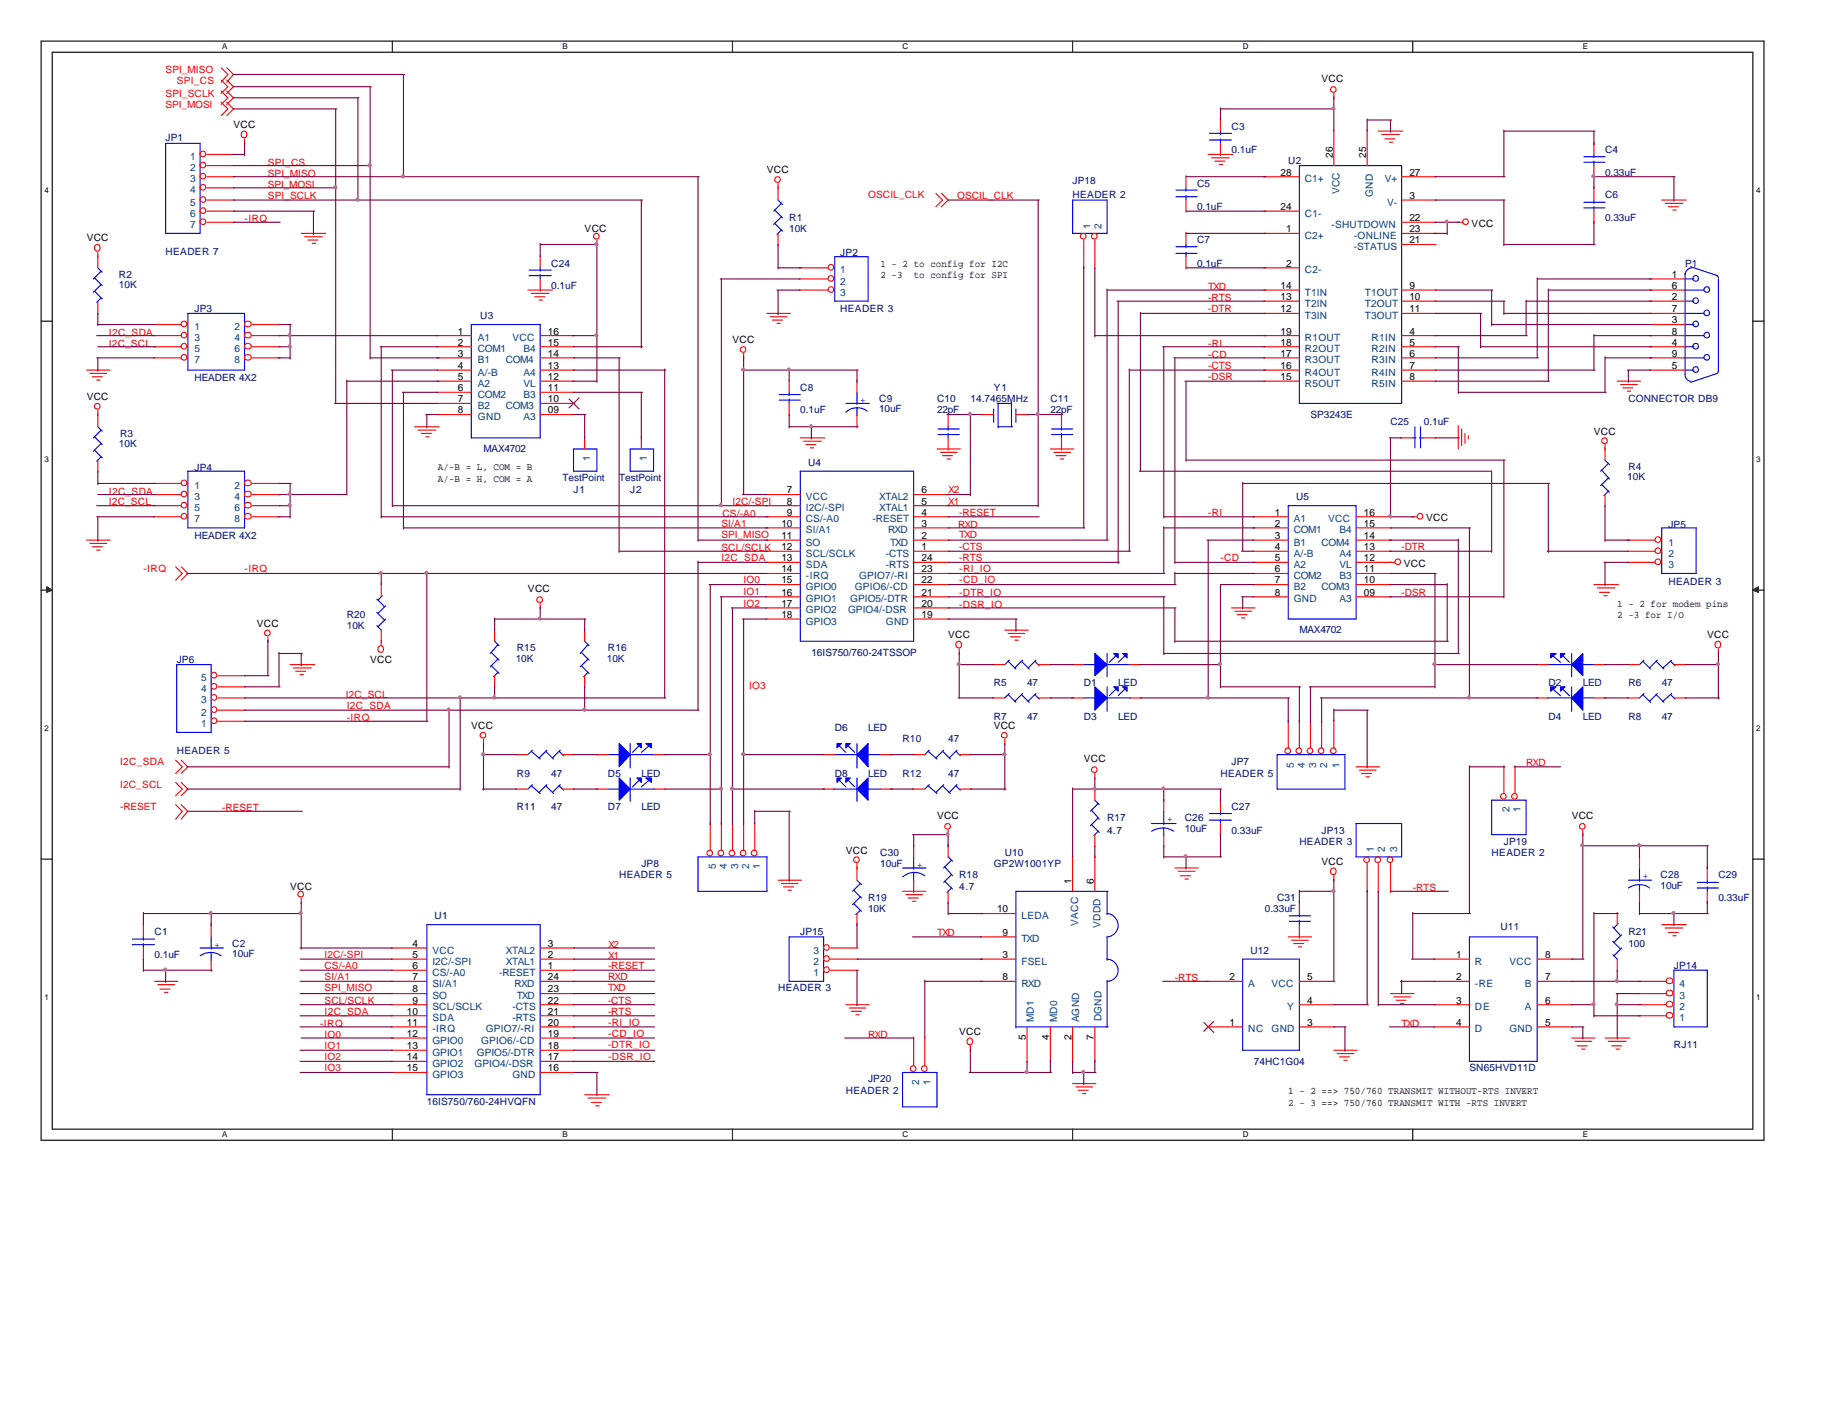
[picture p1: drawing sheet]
<svg xmlns="http://www.w3.org/2000/svg" width="279mm" height="216mm" viewBox="0 0 279 216" stroke-linecap="round" stroke-linejoin="round" font-family="sans-serif">
<defs><g id="words">
<g font-size="1.5" fill="#f00">
<text x="25.2" y="11.2">SPI_MISO</text>
<text x="25.2" y="16.4">SPI_MOSI</text>
<text x="25.2" y="14.7">SPI_SCLK</text>
<text x="26.9" y="12.9">SPI_CS</text>
<text x="40.8" y="26.9">SPI_MISO</text>
<text x="40.8" y="25.2">SPI_CS</text>
<text x="40.8" y="28.6">SPI_MOSI</text>
<text x="37.3" y="33.9">-IRQ</text>
<text x="40.8" y="30.3">SPI_SCLK</text>
<text x="132.2" y="30.1">OSCIL_CLK</text>
<text x="145.8" y="30.3">OSCIL_CLK</text>
<text x="184.1" y="44.2">TXD</text>
<text x="184.1" y="45.9">-RTS</text>
<text x="184.1" y="47.6">-DTR</text>
<text x="16.6" y="52.8">I2C_SCL</text>
<text x="16.6" y="51.1">I2C_SDA</text>
<text x="184.1" y="52.8">-RI</text>
<text x="184.1" y="56.2">-CTS</text>
<text x="184.1" y="54.5">-CD</text>
<text x="184.1" y="57.9">-DSR</text>
<text x="16.6" y="75.4">I2C_SDA</text>
<text x="16.6" y="76.9">I2C_SCL</text>
<text x="111.6" y="76.9">I2C/-SPI</text>
<text x="144.4" y="76.9">X1</text>
<text x="144.4" y="75.2">X2</text>
<text x="109.9" y="84">SCL/SCLK</text>
<text x="109.9" y="82">SPI_MISO</text>
<text x="109.9" y="80.3">SI/A1</text>
<text x="110.1" y="78.7">CS/-A0</text>
<text x="146" y="80.4">RXD</text>
<text x="146.1" y="82">TXD</text>
<text x="146.1" y="78.6">-RESET</text>
<text x="146.1" y="83.8">-CTS</text>
<text x="184.1" y="78.6">-RI</text>
<text x="213.5" y="83.8">-DTR</text>
<text x="21.8" y="87.2">-IRQ</text>
<text x="37.3" y="87.2">-IRQ</text>
<text x="109.9" y="85.5">I2C_SDA</text>
<text x="113.3" y="88.9">IO0</text>
<text x="146.1" y="85.5">-RTS</text>
<text x="146.1" y="88.9">-CD_IO</text>
<text x="146.1" y="87.2">-RI_IO</text>
<text x="185.9" y="85.5">-CD</text>
<text x="113.3" y="90.6">IO1</text>
<text x="113.3" y="92.5">IO2</text>
<text x="146.1" y="92.6">-DSR_IO</text>
<text x="146.1" y="90.8">-DTR_IO</text>
<text x="213.5" y="90.8">-DSR</text>
<text x="52.7" y="106.3">I2C_SCL</text>
<text x="114.1" y="105">IO3</text>
<text x="52.8" y="109.9">-IRQ</text>
<text x="52.8" y="108">I2C_SDA</text>
<text x="18.3" y="116.5">I2C_SDA</text>
<text x="232.5" y="116.7">RXD</text>
<text x="18.3" y="120.1">I2C_SCL</text>
<text x="18.3" y="123.4">-RESET</text>
<text x="33.9" y="123.6">-RESET</text>
<text x="215.2" y="135.8">-RTS</text>
<text x="142.7" y="142.6">TXD</text>
<text x="49.4" y="147.7">CS/-A0</text>
<text x="49.4" y="146">I2C/-SPI</text>
<text x="49.4" y="149.4">SI/A1</text>
<text x="92.6" y="147.7">-RESET</text>
<text x="92.6" y="149.4">RXD</text>
<text x="92.6" y="146.1">X1</text>
<text x="92.6" y="144.4">X2</text>
<text x="179" y="149.5">-RTS</text>
<text x="49.4" y="151">SPI_MISO</text>
<text x="49.4" y="152.9">SCL/SCLK</text>
<text x="49.4" y="154.6">I2C_SDA</text>
<text x="92.6" y="152.9">-CTS</text>
<text x="92.6" y="154.6">-RTS</text>
<text x="92.6" y="151">TXD</text>
<text x="48.8" y="156.5">-IRQ</text>
<text x="49.4" y="159.9">IO1</text>
<text x="49.4" y="161.5">IO2</text>
<text x="49.4" y="158.2">IO0</text>
<text x="92.6" y="158">-CD_IO</text>
<text x="92.6" y="159.7">-DTR_IO</text>
<text x="92.6" y="156.3">-RI_IO</text>
<text x="92.6" y="161.5">-DSR_IO</text>
<text x="132.3" y="158.2">RXD</text>
<text x="213.5" y="156.5">TXD</text>
<text x="49.4" y="163.2">IO3</text>
</g>
<g font-size="1.5">
<text x="201.3" y="12.5">VCC</text>
<text x="35.6" y="19.5">VCC</text>
<text x="116.8" y="26.4">VCC</text>
<text x="195.1" y="26.8">28</text>
<text x="203" y="24" transform="rotate(-90 203 24)">26</text>
<text x="208.1" y="24" transform="rotate(-90 208.1 24)">25</text>
<text x="214.7" y="26.8">27</text>
<text x="89.1" y="35.4">VCC</text>
<text x="195.1" y="32">24</text>
<text x="195.9" y="35.4">1</text>
<text x="214.7" y="30.3">3</text>
<text x="214.7" y="35.4">23</text>
<text x="214.7" y="33.7">22</text>
<text x="224.2" y="34.5">VCC</text>
<text x="13.2" y="36.7">VCC</text>
<text x="134.1" y="40.6">1 - 2 to config for I2C</text>
<text x="195.9" y="40.6">2</text>
<text x="214.7" y="37.1">21</text>
<text x="134.1" y="42.3">2 -3</text>
<text x="139.2" y="42.3">to config for SPI</text>
<text x="195.1" y="44">14</text>
<text x="195.1" y="45.7">13</text>
<text x="195.1" y="47.6">12</text>
<text x="214.7" y="44">9</text>
<text x="214.7" y="45.7">10</text>
<text x="214.7" y="47.6">11</text>
<text x="254.7" y="47.6">7</text>
<text x="254.7" y="45.7">2</text>
<text x="254.7" y="44">6</text>
<text x="254.7" y="42.3">1</text>
<text x="69.8" y="51">1</text>
<text x="69.8" y="52.7">2</text>
<text x="83.5" y="52.7">15</text>
<text x="83.5" y="51">16</text>
<text x="111.6" y="52.3">VCC</text>
<text x="195.1" y="51">19</text>
<text x="195.1" y="52.7">18</text>
<text x="214.7" y="51">4</text>
<text x="214.7" y="52.7">5</text>
<text x="254.7" y="52.7">4</text>
<text x="254.7" y="51">8</text>
<text x="254.7" y="49.3">3</text>
<text x="69.8" y="54.4">3</text>
<text x="69.8" y="56.2">4</text>
<text x="69.8" y="57.9">5</text>
<text x="69.8" y="59.6">6</text>
<text x="83.5" y="56.2">13</text>
<text x="83.5" y="57.9">12</text>
<text x="83.5" y="59.6">11</text>
<text x="83.5" y="54.4">14</text>
<text x="195.1" y="54.4">17</text>
<text x="195.1" y="56.2">16</text>
<text x="195.1" y="57.9">15</text>
<text x="214.7" y="54.4">6</text>
<text x="214.7" y="56.2">7</text>
<text x="214.7" y="57.9">8</text>
<text x="254.7" y="56.2">5</text>
<text x="254.7" y="54.4">9</text>
<text x="13.2" y="61">VCC</text>
<text x="69.8" y="61.3">7</text>
<text x="69.8" y="63">8</text>
<text x="83.5" y="63">09</text>
<text x="83.5" y="61.3">10</text>
<text x="66.7" y="71.6">A/-B = L, COM = B</text>
<text x="242.8" y="66.2">VCC</text>
<text x="66.7" y="73.5">A/-B = H, COM = A</text>
<text x="119.9" y="75.2">7</text>
<text x="119.9" y="76.9">8</text>
<text x="140.4" y="75.2">6</text>
<text x="140.4" y="76.9">5</text>
<text x="119" y="80.3">10</text>
<text x="119" y="82.1">11</text>
<text x="119" y="83.8">12</text>
<text x="119.9" y="78.6">9</text>
<text x="140.4" y="82.1">2</text>
<text x="140.4" y="80.3">3</text>
<text x="140.4" y="83.8">1</text>
<text x="140.4" y="78.6">4</text>
<text x="194.2" y="78.6">1</text>
<text x="194.2" y="80.3">2</text>
<text x="194.2" y="82.1">3</text>
<text x="194.2" y="83.8">4</text>
<text x="207.8" y="78.6">16</text>
<text x="207.8" y="80.3">15</text>
<text x="207.8" y="83.8">13</text>
<text x="207.8" y="82.1">14</text>
<text x="217.3" y="79.4">VCC</text>
<text x="119" y="85.5">13</text>
<text x="119" y="87.2">14</text>
<text x="119" y="88.9">15</text>
<text x="140.4" y="85.5">24</text>
<text x="140.4" y="88.9">22</text>
<text x="140.4" y="87.2">23</text>
<text x="194.2" y="85.5">5</text>
<text x="194.2" y="87.2">6</text>
<text x="194.2" y="88.9">7</text>
<text x="207.8" y="85.5">12</text>
<text x="207.8" y="87.2">11</text>
<text x="207.8" y="88.9">10</text>
<text x="213.9" y="86.4">VCC</text>
<text x="39.1" y="95.5">VCC</text>
<text x="80.4" y="90.3">VCC</text>
<text x="119" y="90.8">16</text>
<text x="119" y="92.5">17</text>
<text x="119" y="94.1">18</text>
<text x="140.4" y="94.1">19</text>
<text x="140.4" y="92.5">20</text>
<text x="140.4" y="90.8">21</text>
<text x="194.2" y="90.8">8</text>
<text x="207.8" y="90.8">09</text>
<text x="246.4" y="92.5">1 - 2 for modem pins</text>
<text x="246.4" y="94.1">2 -3 for I/O</text>
<text x="56.4" y="101.1">VCC</text>
<text x="144.4" y="97.2">VCC</text>
<text x="260.1" y="97.2">VCC</text>
<text x="71.8" y="111.1">VCC</text>
<text x="151.4" y="111.1">VCC</text>
<text x="165.1" y="116.2">VCC</text>
<text x="142.7" y="124.8">VCC</text>
<text x="239.4" y="124.8">VCC</text>
<text x="128.9" y="130">VCC</text>
<text x="201.3" y="131.7">VCC</text>
<text x="44.2" y="135.6">VCC</text>
<text x="163.2" y="134.6" transform="rotate(-90 163.2 134.6)">1</text>
<text x="166.6" y="134.6" transform="rotate(-90 166.6 134.6)">6</text>
<text x="151.9" y="139">10</text>
<text x="152.7" y="142.6">9</text>
<text x="62.8" y="144.3">4</text>
<text x="62.8" y="146">5</text>
<text x="62.8" y="147.7">6</text>
<text x="62.8" y="149.4">7</text>
<text x="83.5" y="144.3">3</text>
<text x="83.5" y="146">2</text>
<text x="83.5" y="149.4">24</text>
<text x="83.5" y="147.7">1</text>
<text x="152.7" y="149.4">8</text>
<text x="152.7" y="146">3</text>
<text x="187.3" y="149.4">2</text>
<text x="199.1" y="149.4">5</text>
<text x="221.8" y="146">1</text>
<text x="221.8" y="149.4">2</text>
<text x="235.4" y="149.4">7</text>
<text x="235.4" y="146">8</text>
<text x="62" y="154.6">10</text>
<text x="62.8" y="151.2">8</text>
<text x="62.8" y="152.9">9</text>
<text x="83.5" y="151.2">23</text>
<text x="83.5" y="152.9">22</text>
<text x="83.5" y="154.6">21</text>
<text x="199.1" y="152.9">4</text>
<text x="221.8" y="152.9">3</text>
<text x="235.4" y="152.9">6</text>
<text x="62" y="156.3">11</text>
<text x="62" y="158">12</text>
<text x="62" y="159.9">13</text>
<text x="62" y="161.5">14</text>
<text x="83.5" y="158">19</text>
<text x="83.5" y="156.3">20</text>
<text x="83.5" y="161.5">17</text>
<text x="83.5" y="159.9">18</text>
<text x="146.1" y="157.6">VCC</text>
<text x="156.3" y="158.5" transform="rotate(-90 156.3 158.5)">5</text>
<text x="159.9" y="158.5" transform="rotate(-90 159.9 158.5)">4</text>
<text x="163.2" y="158.5" transform="rotate(-90 163.2 158.5)">2</text>
<text x="166.6" y="158.5" transform="rotate(-90 166.6 158.5)">7</text>
<text x="187.3" y="156.3">1</text>
<text x="199.1" y="156.3">3</text>
<text x="221.8" y="156.3">4</text>
<text x="235.4" y="156.3">5</text>
<text x="62" y="163.2">15</text>
<text x="83.5" y="163.2">16</text>
<text x="196.3" y="166.6">1 - 2 ==&gt; 750/760 TRANSMIT WITHOUT-RTS INVERT</text>
<text x="196.3" y="168.5">2 - 3 ==&gt; 750/760 TRANSMIT WITH -RTS INVERT</text>
</g>
<g font-size="1.5" fill="#000080">
<text x="25.2" y="21.5">JP1</text>
<text x="187.6" y="19.8">C3</text>
<text x="187.6" y="23.4">0.1uF</text>
<text x="244.5" y="23.4">C4</text>
<text x="163.4" y="28.1">JP18</text>
<text x="182.4" y="28.4">C5</text>
<text x="196.3" y="25.1">U2</text>
<text x="244.5" y="26.8">0.33uF</text>
<text x="120.2" y="33.7">R1</text>
<text x="120.2" y="35.4">10K</text>
<text x="163.4" y="30.1">HEADER 2</text>
<text x="182.4" y="32">0.1uF</text>
<text x="244.5" y="30.1">C6</text>
<text x="244.5" y="33.7">0.33uF</text>
<text x="25.2" y="38.8">HEADER 7</text>
<text x="84" y="40.6">C24</text>
<text x="128" y="38.9">JP2</text>
<text x="182.4" y="37.1">C7</text>
<text x="182.4" y="40.6">0.1uF</text>
<text x="256.7" y="40.6">P1</text>
<text x="18.1" y="42.3">R2</text>
<text x="18.1" y="43.9">10K</text>
<text x="29.6" y="47.6">JP3</text>
<text x="84" y="44">0.1uF</text>
<text x="128" y="47.6">HEADER 3</text>
<text x="73.2" y="48.6">U3</text>
<text x="29.6" y="58.1">HEADER 4X2</text>
<text x="121.9" y="59.6">C8</text>
<text x="151.4" y="59.6">Y1</text>
<text x="121.9" y="63">0.1uF</text>
<text x="133.9" y="61.3">C9</text>
<text x="133.9" y="62.8">10uF</text>
<text x="142.7" y="61.3">C10</text>
<text x="142.7" y="63">22pF</text>
<text x="147.8" y="61.3">14.7465MHz</text>
<text x="160" y="61.3">C11</text>
<text x="160" y="63">22pF</text>
<text x="199.6" y="63.7">SP3243E</text>
<text x="211.8" y="64.7">C25</text>
<text x="216.9" y="64.7">0.1uF</text>
<text x="248.1" y="61.3">CONNECTOR DB9</text>
<text x="18.1" y="68.1">10K</text>
<text x="18.3" y="66.5">R3</text>
<text x="29.6" y="71.8">JP4</text>
<text x="73.7" y="68.9">MAX4702</text>
<text x="123.1" y="71">U4</text>
<text x="248.1" y="71.6">R4</text>
<text x="85.7" y="73.3">TestPoint</text>
<text x="87.4" y="75.2">J1</text>
<text x="94.3" y="73.3">TestPoint</text>
<text x="96" y="75.2">J2</text>
<text x="197.4" y="76.2">U5</text>
<text x="247.9" y="73.2">10K</text>
<text x="29.6" y="82.1">HEADER 4X2</text>
<text x="254.2" y="80.4">JP5</text>
<text x="254.2" y="89.1">HEADER 3</text>
<text x="52.8" y="94.1">R20</text>
<text x="52.8" y="95.8">10K</text>
<text x="26.9" y="101.1">JP6</text>
<text x="78.6" y="100.9">10K</text>
<text x="78.7" y="99.2">R15</text>
<text x="92.5" y="100.9">10K</text>
<text x="92.6" y="99.2">R16</text>
<text x="123.6" y="99.9">16IS750/760-24TSSOP</text>
<text x="198" y="96.5">MAX4702</text>
<text x="151.4" y="104.5">R5</text>
<text x="156.5" y="104.5">47</text>
<text x="165.1" y="104.5">D1</text>
<text x="170.3" y="104.5">LED</text>
<text x="235.9" y="104.5">D2</text>
<text x="241.1" y="104.5">LED</text>
<text x="248.1" y="104.5">R6</text>
<text x="253.2" y="104.5">47</text>
<text x="127.2" y="111.4">D6</text>
<text x="132.2" y="111.4">LED</text>
<text x="137.5" y="113.1">R10</text>
<text x="144.4" y="113.1">47</text>
<text x="151.4" y="109.7">R7</text>
<text x="156.5" y="109.7">47</text>
<text x="165.1" y="109.7">D3</text>
<text x="170.3" y="109.7">LED</text>
<text x="235.9" y="109.7">D4</text>
<text x="241.1" y="109.7">LED</text>
<text x="248.1" y="109.7">R8</text>
<text x="253.2" y="109.7">47</text>
<text x="26.9" y="114.8">HEADER 5</text>
<text x="78.7" y="118.4">R9</text>
<text x="84" y="118.4">47</text>
<text x="92.6" y="118.4">D5</text>
<text x="97.7" y="118.4">LED</text>
<text x="127.2" y="118.4">D8</text>
<text x="132.2" y="118.4">LED</text>
<text x="137.5" y="118.4">R12</text>
<text x="144.4" y="118.4">47</text>
<text x="185.9" y="118.4">HEADER 5</text>
<text x="187.6" y="116.5">JP7</text>
<text x="78.7" y="123.4">R11</text>
<text x="84" y="123.4">47</text>
<text x="92.6" y="123.4">D7</text>
<text x="97.7" y="123.4">LED</text>
<text x="168.7" y="125.1">R17</text>
<text x="180.5" y="125.1">C26</text>
<text x="187.6" y="123.4">C27</text>
<text x="134.1" y="130.4">C30</text>
<text x="153.1" y="130.4">U10</text>
<text x="168.7" y="127">4.7</text>
<text x="180.5" y="126.8">10uF</text>
<text x="187.6" y="127">0.33uF</text>
<text x="198" y="128.7">HEADER 3</text>
<text x="201.3" y="127">JP13</text>
<text x="227.2" y="130.4">HEADER 2</text>
<text x="229.1" y="128.7">JP19</text>
<text x="94.3" y="133.8">HEADER 5</text>
<text x="97.7" y="132.1">JP8</text>
<text x="132.2" y="137.3">R19</text>
<text x="134.1" y="132.1">10uF</text>
<text x="146.1" y="133.8">R18</text>
<text x="146.1" y="135.6">4.7</text>
<text x="151.4" y="132.1">GP2W1001YP</text>
<text x="194.6" y="137.3">C31</text>
<text x="253" y="133.8">C28</text>
<text x="253" y="135.5">10uF</text>
<text x="261.8" y="133.8">C29</text>
<text x="261.8" y="137.3">0.33uF</text>
<text x="23.5" y="142.4">C1</text>
<text x="66.2" y="140">U1</text>
<text x="121.9" y="142.4">JP15</text>
<text x="132.2" y="139">10K</text>
<text x="192.7" y="139">0.33uF</text>
<text x="228.6" y="141.7">U11</text>
<text x="248.1" y="142.4">R21</text>
<text x="23.5" y="146">0.1uF</text>
<text x="35.4" y="144.3">C2</text>
<text x="35.4" y="145.8">10uF</text>
<text x="190.5" y="145.3">U12</text>
<text x="248.1" y="144.3">100</text>
<text x="255" y="147.7">JP14</text>
<text x="118.5" y="151">HEADER 3</text>
<text x="255" y="159.7">RJ11</text>
<text x="128.9" y="166.6">HEADER 2</text>
<text x="132.2" y="164.9">JP20</text>
<text x="191" y="162.2">74HC1G04</text>
<text x="223.9" y="163.2">SN65HVD11D</text>
<text x="65" y="168.3">16IS750/760-24HVQFN</text>
</g>
<g font-size="1.5" fill="#004080">
<text x="29" y="24.4">1</text>
<text x="29" y="26.1">2</text>
<text x="29" y="27.8">3</text>
<text x="29" y="29.5">4</text>
<text x="198.8" y="27.8">C1+</text>
<text x="204" y="29.6" transform="rotate(-90 204 29.6)">VCC</text>
<text x="209.1" y="30" transform="rotate(-90 209.1 30)">GND</text>
<text x="211" y="27.8">V+</text>
<text x="29" y="31.3">5</text>
<text x="29" y="33">6</text>
<text x="29" y="34.7">7</text>
<text x="166.1" y="34.9" transform="rotate(-90 166.1 34.9)">1</text>
<text x="167.8" y="34.9" transform="rotate(-90 167.8 34.9)">2</text>
<text x="198.8" y="33">C1-</text>
<text x="202.9" y="34.7">-SHUTDOWN</text>
<text x="211.3" y="31.3">V-</text>
<text x="128" y="41.7">1</text>
<text x="198.8" y="36.4">C2+</text>
<text x="198.8" y="41.7">C2-</text>
<text x="206.2" y="36.4">-ONLINE</text>
<text x="206.2" y="38.1">-STATUS</text>
<text x="128" y="43.3">2</text>
<text x="128" y="45">3</text>
<text x="198.8" y="45">T1IN</text>
<text x="198.8" y="46.7">T2IN</text>
<text x="207.9" y="45">T1OUT</text>
<text x="207.9" y="46.7">T2OUT</text>
<text x="29.6" y="50.3">1</text>
<text x="29.6" y="52">3</text>
<text x="29.6" y="53.7">5</text>
<text x="35.7" y="50.3">2</text>
<text x="35.7" y="52">4</text>
<text x="35.7" y="53.7">6</text>
<text x="72.8" y="52">A1</text>
<text x="72.8" y="53.7">COM1</text>
<text x="78.1" y="52">VCC</text>
<text x="79.8" y="53.7">B4</text>
<text x="198.8" y="48.6">T3IN</text>
<text x="198.8" y="52">R1OUT</text>
<text x="198.8" y="53.7">R2OUT</text>
<text x="207.9" y="48.6">T3OUT</text>
<text x="209" y="52">R1IN</text>
<text x="209" y="53.7">R2IN</text>
<text x="29.6" y="55.4">7</text>
<text x="35.7" y="55.4">8</text>
<text x="72.8" y="55.4">B1</text>
<text x="72.8" y="57.2">A/-B</text>
<text x="72.8" y="58.9">A2</text>
<text x="77" y="55.4">COM4</text>
<text x="79.8" y="57.2">A4</text>
<text x="79.8" y="58.9">VL</text>
<text x="198.8" y="55.4">R3OUT</text>
<text x="198.8" y="57.2">R4OUT</text>
<text x="198.8" y="58.9">R5OUT</text>
<text x="209" y="55.4">R3IN</text>
<text x="209" y="57.2">R4IN</text>
<text x="209" y="58.9">R5IN</text>
<text x="72.8" y="60.6">COM2</text>
<text x="72.8" y="62.3">B2</text>
<text x="72.8" y="64">GND</text>
<text x="77" y="62.3">COM3</text>
<text x="79.8" y="60.6">B3</text>
<text x="79.8" y="64">A3</text>
<text x="89.9" y="70.3" transform="rotate(-90 89.9 70.3)">1</text>
<text x="98.6" y="70.3" transform="rotate(-90 98.6 70.3)">1</text>
<text x="29.6" y="74.5">1</text>
<text x="29.6" y="76.2">3</text>
<text x="29.6" y="77.9">5</text>
<text x="35.7" y="74.5">2</text>
<text x="35.7" y="76.2">4</text>
<text x="35.7" y="77.9">6</text>
<text x="122.8" y="76.2">VCC</text>
<text x="122.8" y="77.9">I2C/-SPI</text>
<text x="133.9" y="76.2">XTAL2</text>
<text x="133.9" y="77.9">XTAL1</text>
<text x="29.6" y="79.6">7</text>
<text x="35.7" y="79.6">8</text>
<text x="122.8" y="79.6">CS/-A0</text>
<text x="122.8" y="81.3">SI/A1</text>
<text x="122.8" y="83.1">SO</text>
<text x="132.9" y="79.6">-RESET</text>
<text x="135.3" y="81.3">RXD</text>
<text x="135.6" y="83.1">TXD</text>
<text x="197.1" y="79.6">A1</text>
<text x="197.1" y="81.3">COM1</text>
<text x="197.1" y="83.1">B1</text>
<text x="201.3" y="83.1">COM4</text>
<text x="202.4" y="79.6">VCC</text>
<text x="204" y="81.3">B4</text>
<text x="254.2" y="83.1">1</text>
<text x="122.8" y="84.8">SCL/SCLK</text>
<text x="122.8" y="86.5">SDA</text>
<text x="122.8" y="88.2">-IRQ</text>
<text x="122.8" y="89.9">GPIO0</text>
<text x="130.2" y="89.9">GPIO6/-CD</text>
<text x="130.9" y="88.2">GPIO7/-RI</text>
<text x="135" y="84.8">-CTS</text>
<text x="135" y="86.5">-RTS</text>
<text x="197.1" y="84.8">A/-B</text>
<text x="197.1" y="86.5">A2</text>
<text x="197.1" y="88.2">COM2</text>
<text x="197.1" y="89.9">B2</text>
<text x="201.3" y="89.9">COM3</text>
<text x="204" y="84.8">A4</text>
<text x="204" y="86.5">VL</text>
<text x="204" y="88.2">B3</text>
<text x="254.2" y="84.8">2</text>
<text x="254.2" y="86.5">3</text>
<text x="122.8" y="91.8">GPIO1</text>
<text x="122.8" y="93.5">GPIO2</text>
<text x="122.8" y="95.2">GPIO3</text>
<text x="129.2" y="93.5">GPIO4/-DSR</text>
<text x="129.5" y="91.8">GPIO5/-DTR</text>
<text x="135" y="95.2">GND</text>
<text x="197.1" y="91.8">GND</text>
<text x="204" y="91.8">A3</text>
<text x="30.6" y="107.2">3</text>
<text x="30.6" y="105.5">4</text>
<text x="30.6" y="103.8">5</text>
<text x="30.6" y="110.7">1</text>
<text x="30.6" y="109.1">2</text>
<text x="197.1" y="117" transform="rotate(-90 197.1 117)">5</text>
<text x="198.8" y="117" transform="rotate(-90 198.8 117)">4</text>
<text x="200.5" y="117" transform="rotate(-90 200.5 117)">3</text>
<text x="202.2" y="117" transform="rotate(-90 202.2 117)">2</text>
<text x="204" y="117" transform="rotate(-90 204 117)">1</text>
<text x="230" y="123.8" transform="rotate(-90 230 123.8)">2</text>
<text x="231.6" y="123.8" transform="rotate(-90 231.6 123.8)">1</text>
<text x="209.3" y="129.9" transform="rotate(-90 209.3 129.9)">1</text>
<text x="211" y="129.9" transform="rotate(-90 211 129.9)">2</text>
<text x="212.9" y="129.9" transform="rotate(-90 212.9 129.9)">3</text>
<text x="109.1" y="132.4" transform="rotate(-90 109.1 132.4)">5</text>
<text x="110.7" y="132.4" transform="rotate(-90 110.7 132.4)">4</text>
<text x="112.4" y="132.4" transform="rotate(-90 112.4 132.4)">3</text>
<text x="114.1" y="132.4" transform="rotate(-90 114.1 132.4)">2</text>
<text x="115.8" y="132.4" transform="rotate(-90 115.8 132.4)">1</text>
<text x="155.6" y="140">LEDA</text>
<text x="155.6" y="143.6">TXD</text>
<text x="164.3" y="141.1" transform="rotate(-90 164.3 141.1)">VACC</text>
<text x="167.6" y="141.4" transform="rotate(-90 167.6 141.4)">VDDD</text>
<text x="65.9" y="145.3">VCC</text>
<text x="65.9" y="147">I2C/-SPI</text>
<text x="65.9" y="148.7">CS/-A0</text>
<text x="76" y="148.7">-RESET</text>
<text x="77" y="145.3">XTAL2</text>
<text x="77" y="147">XTAL1</text>
<text x="124" y="148.7">1</text>
<text x="124" y="147">2</text>
<text x="124" y="145.3">3</text>
<text x="155.6" y="147">FSEL</text>
<text x="224.7" y="147">R</text>
<text x="230" y="147">VCC</text>
<text x="65.9" y="150.4">SI/A1</text>
<text x="65.9" y="152.2">SO</text>
<text x="65.9" y="153.9">SCL/SCLK</text>
<text x="65.9" y="155.6">SDA</text>
<text x="78.1" y="153.9">-CTS</text>
<text x="78.1" y="155.6">-RTS</text>
<text x="78.4" y="150.4">RXD</text>
<text x="78.7" y="152.2">TXD</text>
<text x="155.6" y="150.4">RXD</text>
<text x="157.5" y="155.8" transform="rotate(-90 157.5 155.8)">MD1</text>
<text x="161" y="155.8" transform="rotate(-90 161 155.8)">MD0</text>
<text x="164.4" y="155.8" transform="rotate(-90 164.4 155.8)">AGND</text>
<text x="167.8" y="155.6" transform="rotate(-90 167.8 155.6)">DGND</text>
<text x="190.2" y="150.4">A</text>
<text x="193.7" y="150.4">VCC</text>
<text x="196.1" y="153.9">Y</text>
<text x="224.7" y="150.4">-RE</text>
<text x="224.7" y="153.9">DE</text>
<text x="232.3" y="150.4">B</text>
<text x="232.3" y="153.9">A</text>
<text x="255.9" y="155.6">1</text>
<text x="255.9" y="153.9">2</text>
<text x="255.9" y="152.2">3</text>
<text x="255.9" y="150.4">4</text>
<text x="65.9" y="157.3">-IRQ</text>
<text x="65.9" y="159">GPIO0</text>
<text x="65.9" y="160.9">GPIO1</text>
<text x="72.6" y="160.9">GPIO5/-DTR</text>
<text x="73.3" y="159">GPIO6/-CD</text>
<text x="74" y="157.3">GPIO7/-RI</text>
<text x="190.2" y="157.3">NC</text>
<text x="193.7" y="157.3">GND</text>
<text x="224.7" y="157.3">D</text>
<text x="230" y="157.3">GND</text>
<text x="65.9" y="162.6">GPIO2</text>
<text x="65.9" y="164.3">GPIO3</text>
<text x="72.3" y="162.6">GPIO4/-DSR</text>
<text x="78.1" y="164.3">GND</text>
<text x="140" y="165.3" transform="rotate(-90 140 165.3)">2</text>
<text x="141.7" y="165.3" transform="rotate(-90 141.7 165.3)">1</text>
</g>
<g font-size="1.5" fill="#00f">
<text x="131.1" y="61.5">+</text>
<text x="177.8" y="125.3">+</text>
<text x="139.7" y="132.2">+</text>
<text x="250.3" y="133.9">+</text>
<text x="32.7" y="144.4">+</text>
</g>
<g font-size="1.2">
<text x="33.9" y="7.5">A</text>
<text x="85.7" y="7.5">B</text>
<text x="137.5" y="7.5">C</text>
<text x="189.3" y="7.5">D</text>
<text x="241.1" y="7.5">E</text>
<text x="6.8" y="29.5">4</text>
<text x="267.5" y="29.5">4</text>
<text x="6.8" y="70.4">3</text>
<text x="267.5" y="70.4">3</text>
<text x="6.8" y="111.4">2</text>
<text x="267.5" y="111.4">2</text>
<text x="6.8" y="152.4">1</text>
<text x="267.5" y="152.4">1</text>
<text x="33.9" y="173.2">A</text>
<text x="85.7" y="173.2">B</text>
<text x="137.5" y="173.2">C</text>
<text x="189.3" y="173.2">D</text>
<text x="241.1" y="173.2">E</text>
</g>
</g></defs>
<path d="M6.3 6.3h262.4v167.4h-262.4zM8 8h259v164h-259z" fill="none" stroke="#000" stroke-width=".17"/>
<g fill="#fff">
<path d="M33.9 6.4h.8v1.4h-.8z"/>
<path d="M33.9 172.2h.8v1.4h-.8z"/>
</g>
<path d="M59.8 6.3v1.7M59.8 172v1.7" fill="none" stroke="#000" stroke-width=".17"/>
<g fill="#fff">
<path d="M85.7 6.4h.8v1.4h-.8z"/>
<path d="M85.7 172.2h.8v1.4h-.8z"/>
</g>
<path d="M111.6 6.3v1.7M111.6 172v1.7" fill="none" stroke="#000" stroke-width=".17"/>
<g fill="#fff">
<path d="M137.5 6.4h.8v1.4h-.8z"/>
<path d="M137.5 172.2h.8v1.4h-.8z"/>
</g>
<path d="M163.4 6.3v1.7M163.4 172v1.7" fill="none" stroke="#000" stroke-width=".17"/>
<g fill="#fff">
<path d="M189.3 6.4h.9v1.4h-.9z"/>
<path d="M189.3 172.2h.9v1.4h-.9z"/>
</g>
<path d="M215.2 6.3v1.7M215.2 172v1.7" fill="none" stroke="#000" stroke-width=".17"/>
<g fill="#fff">
<path d="M241.1 6.4h.9v1.4h-.9z"/>
<path d="M241.1 172.2h.9v1.4h-.9z"/>
<path d="M6.8 28.4h.7v1.4h-.7z"/>
<path d="M267.5 28.4h.7v1.4h-.7z"/>
<path d="M6.8 69.4h.7v1.4h-.7z"/>
<path d="M267.5 69.4h.7v1.4h-.7z"/>
</g>
<path d="M6.3 48.9h1.7M267 48.9h1.7" fill="none" stroke="#000" stroke-width=".17"/>
<g fill="#fff">
<path d="M6.8 110.4h.7v1.4h-.7z"/>
<path d="M267.5 110.4h.7v1.4h-.7z"/>
</g>
<path d="M6.3 89.9h1.7M267 89.9h1.7" fill="none" stroke="#000" stroke-width=".17"/>
<g fill="#000" stroke="#000" stroke-width=".17">
<path d="M7.1 89.4l.9 .5-.9 .4z" fill-rule="evenodd"/>
<path d="M267 89.9l.9-.5v.9z" fill-rule="evenodd"/>
</g>
<g fill="#fff">
<path d="M6.8 151.4h.7v1.3h-.7z"/>
<path d="M267.5 151.4h.7v1.3h-.7z"/>
</g>
<path d="M6.3 130.9h1.7M267 130.9h1.7" fill="none" stroke="#000" stroke-width=".17"/>
<g fill="none" stroke="#f00" stroke-width=".17">
<path d="M33.7 12.2l1 1-1 1M33.7 10.3l1 1-1 1.2M33.7 15.6l1 1-1 1M33.7 13.9l1 1-1 1M34.5 12.2l1.1 1-1.1 1M34.5 10.3l1.1 1-1.1 1.2M34.5 15.6l1.1 1-1.1 1M34.5 13.9l1.1 1-1.1 1M185.9 18.1v1.9M203.2 14.2v.9M203.2 19.8v5.4M208.3 19.8v5.4"/>
<path d="M210 20h3.7M14.4 37.5l.2-.2a.47 .47 0 0 1 .6 .5 .47 .47 0 0 1-.6 .4l-.2-.2zM14.9 38.4v2.4M31.5 30.5h4.2M31.5 23.5h4.2M31.5 33.9h4.2M31.5 26.9h4.2M31.5 32.2h4.2M31.5 25.2h4.2M31.5 28.6h4.2M36.8 20.2l.2-.2a.47 .47 0 0 1 .6 .5 .47 .47 0 0 1-.6 .4l-.2-.1zM37.3 21.2v.8"/>
<path d="M45.9 35.6h3.7M46.4 36.1h2.7M46.9 36.6h1.5M47.6 37.1h.5M82.3 38.9v1.9M90.9 36.6v.8M118.5 27.9v2.6M118.5 35.6v1.8M142.6 29.5l1 1-1 1M143.4 29.5l1 1-1 1M165.1 36.6v4.4M166.8 36.6v4.4"/>
<path d="M180.7 26.8v1.8M180.7 30.5v1.8M180.7 35.4v1.9M180.7 39.1v1.9M184.1 23.5h3.7M184.6 24h2.7M185.1 24.6h1.5M185.8 25.1h.5M185.9 21.8v1.9M192.5 35.6h5.5M192.5 26.9h5.5M192.5 32.2h5.5"/>
<path d="M210.5 20.5h2.7M211 21.2h1.5M211.7 21.7h.5M213.5 35.6h5.3M213.5 30.5h5.3M213.5 33.9h5.3M213.5 26.9h5.3M213.5 37.3h5.3M222 33.9h.8M242.8 21.7v1.8M242.8 25.2v1.9M242.8 28.4v2.1"/>
<path d="M242.8 32.2v1.8M253.2 30.5h3.7M253.7 31h2.7M254.2 31.5h1.5M254.8 32h.6M13.2 56.4h3.6M13.7 56.9h2.6M14.1 57.4h1.5M14.7 57.9h.5M14.9 45.9v2M23.4 49.4h4.2M23.4 51.1h4.2"/>
<path d="M23.4 52.8h4.2M23.4 54.5h4.2M38.4 49.4h4.3M38.4 51.1h4.3M38.4 52.8h4.3M38.4 54.5h4.3M66.5 56.4h5.3M66.5 58.1h5.3M66.5 51.1h5.3M66.5 52.8h5.3M66.5 54.5h5.3M66.5 59.8h5.3"/>
<path d="M80.4 44.2h3.8M80.9 44.7h2.8M81.4 45.2h1.6M82.1 45.7h.5M82.3 56.4h5.2M82.3 58.1h5.2M82.3 42.5v1.9M82.3 51.1h5.2M82.3 52.8h5.2M82.3 54.5h5.2M82.3 59.8h5.2M113.3 53.8v.9"/>
<path d="M116.8 47.8h3.6M117.3 48.3h2.6M117.7 48.8h1.5M118.4 49.3h.5M120.2 57.9v1.9M121.8 44.2h4.4M121.8 42.5h4.4M121.8 40.8h4.4M130.6 57.9v1.9M192.5 56.4h5.5M192.5 58.1h5.5M192.5 47.8h5.5"/>
<path d="M192.5 44.2h5.5M192.5 51.1h5.5M192.5 52.8h5.5M192.5 54.5h5.5M192.5 45.9h5.5M192.5 40.8h5.5M213.5 56.4h5.3M213.5 58.1h5.3M213.5 47.8h5.3M213.5 44.2h5.3M213.5 51.1h5.3M213.5 52.8h5.3"/>
<path d="M213.5 54.5h5.3M213.5 45.9h5.3M246.4 58.1h3.5M246.9 58.6h2.5M247.2 59.1h1.6M247.9 59.6h.5M251.3 56.4h5.4M251.3 47.8h5.4M251.3 44.2h5.4M251.3 49.4h5.4M251.3 51.1h5.4M251.3 52.8h5.4"/>
<path d="M251.3 54.5h5.4M251.3 45.9h5.4M251.3 42.5h5.4M14.9 62.5v2.5M14.9 70.1v1.9M23.4 78.7h4.2M23.4 73.7h4.2M23.4 75.4h4.2M23.4 77h4.2M38.4 78.7h4.3M38.4 73.7h4.3M38.4 75.4h4.3"/>
<path d="M38.4 77h4.3M63.2 65h3.7M63.7 65.5h2.7M64.2 66h1.5M64.9 66.5h.5M66.5 63.2h5.3M66.5 61.5h5.3M82.3 63.2h5.2M82.3 61.5h5.2M89.1 66.5v1.9M97.7 66.5v1.9M116.7 78.7h5.2"/>
<path d="M116.7 75.4h5.2M116.7 77h5.2M120.2 61.5v1.8M121.9 66.7h3.7M122.4 67.2h2.7M122.8 67.7h1.5M123.4 68.2h.6M130.6 63.2v2M139.2 78.7h5.4M139.2 75.4h5.4M139.2 77h5.4M142.7 68.4h3.6"/>
<path d="M143.3 68.9h2.5M143.6 69.4h1.5M144.3 69.9h.5M144.4 63v2M144.4 66.7v1.9M149.4 63.2h2M154.8 63.2h1.8M160 68.4h3.6M160.5 68.9h2.6M160.9 69.4h1.5M161.5 69.9h.6M161.7 63v2"/>
<path d="M161.7 66.7v1.9M190.8 78.7h5.5M206.6 78.7h5.4M213.4 66.7h1.8M215.1 78.7h.8M216.9 66.7h1.9M222.2 64.9v3.5M222.7 65.4v2.5M223.2 66v1.6M223.7 66.4v.5M244.5 67.7v2.4M244.5 75.4v1.8"/>
<path d="M13.2 82.3h3.6M13.7 82.8h2.6M14.1 83.3h1.5M14.7 83.8h.5M26.8 86.4l1 1-1 1M27.6 86.4l1 1-1 1M40.8 97v.9M57.6 98.6l.2-.2a.47 .47 0 0 1 .6 .5 .47 .47 0 0 1-.6 .4l-.2-.1zM58.1 88.9v2M58.1 96v2.4M75.4 95.8v1.9M82.3 91.9v.9"/>
<path d="M89.1 95.8v1.9M116.7 82.3h5.2M116.7 89.1h5.2M116.7 92.6h5.2M116.7 85.7h5.2M116.7 84h5.2M116.7 80.4h5.2M116.7 87.4h5.2M116.7 90.9h5.2M116.7 94.3h5.2M139.2 82.3h5.4M139.2 89.1h5.4"/>
<path d="M139.2 92.6h5.4M139.2 85.7h5.4M139.2 84h5.4M139.2 80.4h5.4M139.2 87.4h5.4M139.2 90.9h5.4M139.2 94.3h5.4M145.7 97.9l.2-.1a.47 .47 0 0 1 .6 .4 .47 .47 0 0 1-.6 .5l-.2-.2zM146.1 98.9v.8M153.1 96h3.5M153.6 96.5h2.5M153.9 97h1.5"/>
<path d="M154.6 97.5h.5M187.6 92.6h3.6M188.1 93.1h2.6M188.5 93.6h1.5M189.1 94.1h.6M190.8 82.3h5.5M190.8 89.1h5.5M190.8 85.7h5.5M190.8 84h5.5M190.8 80.4h5.5M190.8 87.4h5.5M190.8 90.9h5.5"/>
<path d="M206.6 82.3h5.4M206.6 89.1h5.4M206.6 85.7h5.9M206.6 84h5.4M206.6 80.4h5.4M206.6 87.4h5.4M206.6 90.9h5.4M242.8 89.1h3.7M243.3 89.6h2.7M243.7 90.3h1.5M244.3 90.8h.6M247.9 82.3h4.2"/>
<path d="M247.9 85.7h4.2M247.9 84h4.2M261.5 97.8a.47 .47 0 0 1 .6 .4 .47 .47 0 0 1-.6 .5 .56 .56 0 0 1 0-.9zM261.8 98.9v.8M26.8 115.8l1 1-1 1.1M26.8 119.2l1 1-1 1M27.6 115.8l1 1-1 1.1M27.6 119.2l1 1-1 1M33.2 106.3h4.2M33.2 109.9h4.2M33.2 108.2h4.2M33.2 104.6h4.2"/>
<path d="M33.2 103h4.2M44.2 101.3h3.7M44.7 101.8h2.7M45 102.3h1.6M45.7 102.8h.5M73.7 112.6v.9M75.4 103v1.8M78.6 115h1.8M85.7 115h1.8M89.1 103v1.8M90.8 115h1.8M99.6 115h1.8"/>
<path d="M125.3 115h1.9M134.1 115h1.9M139 115h1.9M146.1 115h1.9M151.2 101.3h1.9M151.2 106.3h1.9M153.1 112.6v.9M158.2 101.3h2M158.2 106.3h2M163.2 101.3h1.9M163.2 106.3h1.9M166.8 117.9v.8"/>
<path d="M172 101.3h1.9M172 106.3h1.9M196.3 109.7v4.3M198 109.7v4.3M199.6 109.7v4.3M201.3 109.7v4.3M203.2 109.7v4.3M206.6 116.8h3.5M207.1 117.3h2.5M207.4 117.9h1.6M208.1 118.4h.5M229.1 116.7v4.2"/>
<path d="M230.8 116.7v4.2M234 101.3h1.9M234 106.3h1.9M242.8 101.3h1.9M242.8 106.3h1.9M247.9 101.3h1.9M247.9 106.3h1.9M255 101.3h1.9M255 106.3h1.9M26.8 122.6l1 1-1 1.2M27.6 122.6l1 1-1 1.2M45.9 136.8v.9"/>
<path d="M78.6 120.2h1.8M85.7 120.2h1.8M90.8 120.2h1.8M99.6 120.2h1.8M108.2 125.3v4.2M109.9 125.3v4.2M111.6 125.3v4.2M113.3 125.3v4.2M115 125.3v4.2M118.5 134.1h3.6M119 134.6h2.6M119.4 135.1h1.5"/>
<path d="M120.1 135.6h.5M125.3 120.2h1.9M130.6 131.6v2.5M130.6 139.2v1.9M134.1 120.2h1.9M137.5 135.8h3.6M138 136.3h2.5M138.3 136.8h1.6M139 137.3h.5M139 120.2h1.9M139.2 128.7v1.9M139.2 134.1v1.9"/>
<path d="M144.4 126.5v.8M144.4 128.7v1.9M144.4 135.8v1.9M146.1 120.2h1.9M149.4 139.2h5.4M163.4 130.4v5.4M166.8 120.1v1.8M166.8 127.2v1.8M166.8 130.4v5.4M177.3 121.8v1.8M177.3 127.2v1.8M179 132.2h3.5"/>
<path d="M179.5 132.8h2.5M179.8 133.4h1.6M180.5 133.9h.5M185.9 121.8v1.8M185.9 125.5v1.8M198 137.3v1.9M202.9 132.3a.47 .47 0 0 1 .6 .5 .47 .47 0 0 1-.6 .4 .56 .56 0 0 1 0-.9zM203.2 133.4v.9M208.3 131.6v4.4M210 131.6v4.4M211.8 131.6v4.4M241.1 126.5v.8"/>
<path d="M246.4 139v1.9M249.8 130.4v1.8M249.8 135.8v1.9M260.1 132.1v2M260.1 135.8v1.9M21.8 140.7v2M21.8 144.4v1.9M23.5 149.5h3.6M24 150h2.6M24.4 150.7h1.5M25.1 151.2h.5M32.2 140.7v2"/>
<path d="M32.2 146.1v1.9M59.6 149.5h5.4M59.6 153.1h5.4M59.6 158.2h5.4M59.6 151.4h5.4M59.6 147.8h5.4M59.6 146.1h5.4M59.6 144.4h5.4M59.6 154.8h5.4M59.6 156.5h5.4M82.3 149.5h5.2M82.3 153.1h5.2"/>
<path d="M82.3 158.2h5.2M82.3 151.4h5.2M82.3 147.8h5.2M82.3 146.1h5.2M82.3 144.4h5.2M82.3 154.8h5.2M82.3 156.5h5.2M126.5 147.8h4.2M126.5 146.1h4.2M126.5 144.4h4.2M128.9 153.1h3.5M129.4 153.6h2.5"/>
<path d="M129.7 154.1h1.5M130.4 154.6h.5M139.2 158v4.4M140.9 158v4.4M147.4 158.4l.1-.2a.47 .47 0 0 1 .7 .5 .47 .47 0 0 1-.7 .4l-.1-.2zM147.8 159.3v.9M149.4 149.5h5.4M149.4 142.7h5.4M149.4 146.1h5.4M156.5 156.5v5.4M160 156.5v5.4M163.4 156.5v5.4"/>
<path d="M166.8 156.5v5.4M183.9 149.5h5.4M183.9 156.5h5.4M196.3 142.7h3.5M196.8 143.3h2.5M197.1 143.8h1.5M197.8 144.3h.5M198 149.5h5.4M198 153.1h5.4M198 140.9v2M198 156.5h5.4M211.8 151.4h3.6"/>
<path d="M212.3 151.9h2.6M212.7 152.4h1.5M213.4 152.9h.5M218.4 149.5h5.5M218.4 153.1h5.5M218.4 146.1h5.5M218.4 156.5h5.5M234.2 149.5h5.4M234.2 153.1h5.4M234.2 146.1h5.4M234.2 156.5h5.4M239.4 158.2h3.6"/>
<path d="M239.9 158.7h2.6M240.3 159.3h1.5M241 159.9h.5M244.5 158.2h3.7M245 158.7h2.7M245.5 159.3h1.6M246.2 159.9h.5M246.4 146.1v1.9M249.6 149.5h4.2M249.6 153.1h4.2M249.6 151.4h4.2M249.6 154.8h4.2"/>
<path d="M253.2 140.9h3.7M253.7 141.4h2.7M254.2 142.1h1.5M254.8 142.6h.6M59.6 160h5.4M59.6 161.7h5.4M59.6 163.4h5.4M82.3 160h5.2M82.3 161.7h5.2M82.3 163.4h5.2M89.1 166.8h3.7M89.6 167.3h2.7"/>
<path d="M90.1 168h1.5M90.8 168.5h.5M163.4 165.1h3.6M163.9 165.6h2.6M164.3 166.1h1.5M164.9 166.6h.5M203.2 160h3.6M203.7 160.5h2.5M204 161h1.6M204.7 161.5h.5"/>
<circle cx="203.1" cy="13.6" r=".42"/>
<circle cx="30.9" cy="26.8" r=".42"/>
<circle cx="30.9" cy="28.5" r=".42"/>
<circle cx="30.9" cy="33.8" r=".42"/>
<circle cx="30.9" cy="23.5" r=".42"/>
<circle cx="30.9" cy="30.4" r=".42"/>
<circle cx="30.9" cy="32.1" r=".42"/>
<circle cx="30.9" cy="25.1" r=".42"/>
<circle cx="90.9" cy="36" r=".42"/>
<circle cx="118.5" cy="27.4" r=".42"/>
<circle cx="165" cy="36" r=".42"/>
<circle cx="166.7" cy="36" r=".42"/>
<circle cx="223.3" cy="33.8" r=".42"/>
<circle cx="28" cy="51.1" r=".42"/>
<circle cx="28" cy="49.4" r=".42"/>
<circle cx="28" cy="54.4" r=".42"/>
<circle cx="28" cy="52.8" r=".42"/>
<circle cx="37.8" cy="51.1" r=".48"/>
<circle cx="37.8" cy="49.4" r=".48"/>
<circle cx="37.8" cy="54.4" r=".48"/>
<circle cx="37.8" cy="52.8" r=".48"/>
<circle cx="113.2" cy="53.3" r=".42"/>
<circle cx="126.6" cy="40.7" r=".42"/>
<circle cx="126.6" cy="44.1" r=".42"/>
<circle cx="126.6" cy="42.4" r=".42"/>
<circle cx="14.8" cy="61.9" r=".42"/>
<circle cx="28" cy="73.6" r=".42"/>
<circle cx="28" cy="77" r=".42"/>
<circle cx="28" cy="78.7" r=".42"/>
<circle cx="28" cy="75.3" r=".42"/>
<circle cx="37.8" cy="73.6" r=".48"/>
<circle cx="37.8" cy="77" r=".48"/>
<circle cx="37.8" cy="78.7" r=".48"/>
<circle cx="37.8" cy="75.3" r=".48"/>
<circle cx="216.3" cy="78.7" r=".42"/>
<circle cx="244.4" cy="67.1" r=".42"/>
<circle cx="40.7" cy="96.4" r=".42"/>
<circle cx="82.2" cy="91.4" r=".42"/>
<circle cx="212.9" cy="85.6" r=".42"/>
<circle cx="252.6" cy="83.9" r=".42"/>
<circle cx="252.6" cy="82.2" r=".42"/>
<circle cx="252.6" cy="85.6" r=".42"/>
<circle cx="32.6" cy="109.8" r=".42"/>
<circle cx="32.6" cy="108.1" r=".42"/>
<circle cx="32.6" cy="106.3" r=".42"/>
<circle cx="32.6" cy="102.9" r=".42"/>
<circle cx="32.6" cy="104.6" r=".42"/>
<circle cx="73.6" cy="112" r=".42"/>
<circle cx="153" cy="112" r=".42"/>
<circle cx="166.7" cy="117.3" r=".42"/>
<circle cx="196.2" cy="114.4" r=".42"/>
<circle cx="197.9" cy="114.4" r=".42"/>
<circle cx="199.6" cy="114.4" r=".42"/>
<circle cx="201.3" cy="114.4" r=".42"/>
<circle cx="203.1" cy="114.4" r=".42"/>
<circle cx="45.8" cy="136.2" r=".42"/>
<circle cx="108.1" cy="130" r=".42"/>
<circle cx="109.8" cy="130" r=".42"/>
<circle cx="111.5" cy="130" r=".42"/>
<circle cx="113.2" cy="130" r=".42"/>
<circle cx="114.9" cy="130" r=".42"/>
<circle cx="130.5" cy="131" r=".42"/>
<circle cx="144.4" cy="125.9" r=".42"/>
<circle cx="208.2" cy="131" r=".42"/>
<circle cx="209.9" cy="131" r=".42"/>
<circle cx="211.8" cy="131" r=".42"/>
<circle cx="229" cy="121.3" r=".42"/>
<circle cx="230.7" cy="121.3" r=".42"/>
<circle cx="241.1" cy="125.9" r=".42"/>
<circle cx="125.9" cy="147.7" r=".42"/>
<circle cx="125.9" cy="144.4" r=".42"/>
<circle cx="125.9" cy="146.1" r=".42"/>
<circle cx="254.4" cy="149.4" r=".48"/>
<circle cx="254.4" cy="151.3" r=".48"/>
<circle cx="254.4" cy="153" r=".48"/>
<circle cx="254.4" cy="154.7" r=".48"/>
<circle cx="139.1" cy="162.8" r=".42"/>
<circle cx="140.8" cy="162.8" r=".42"/>
</g>
<g fill="none" stroke="#00f" stroke-width=".17">
<path d="M185.9 20v.5M25.2 21.8h5.3v13.8h-5.3zM118 32l1.2 1.2M118 34l1.2 1.2M118.5 30.5l.7 .7M119 31l-1.1 1.2M119 33l-1.1 1.2M119 35.1l-.6 .6M127.2 39.1h5v6.8h-5zM163.4 30.5h5.3v5.1h-5.3zM179.2 38.6h3.2M179.2 37.6h3.2"/>
<path d="M179.2 30h3.2M179.2 29h3.2M180.7 28.6v.5M180.7 29.8v.7M180.7 37.3v.5M180.7 38.4v.7M184.2 21.3h3.4M184.2 20.3h3.4M185.9 21.2v.6M198 25.2h15.5v36.3h-15.5zM241.3 31.7h3.2M241.3 30.8h3.2"/>
<path d="M241.3 24.7h3.2M241.3 23.9h3.2M242.8 23.5v.5M242.8 24.6v.6M242.8 30.5v.5M242.8 31.5v.7M14.4 42.3l1.2 1.2M14.4 44.4l1.2 1.2M14.9 40.8l.7 .7M15.4 41.3l-1.2 1.2M15.4 43.3l-1.2 1.2M15.4 45.4l-.7 .7"/>
<path d="M28.6 47.8h8.7v8.6h-8.7zM71.8 49.4h10.5v17.3h-10.5zM80.6 42h3.4M80.6 41.1h3.4M82.3 40.8v.5M82.3 41.8v.7M120.2 59.8v.5M130.6 59.8v1.8M256.5 47.8h3.1M256.5 54.5h3.1M256.5 51.1h3.1M256.5 44.2h3.1"/>
<path d="M256.7 41.7v15.4a.95 .95 0 0 0 .9 1M256.7 56.4h1.4M256.7 52.8h1.4M256.7 49.4h1.4M256.7 45.9h1.4M256.7 42.5h1.4M257.6 40.6l4 1.4M257.7 40.8a1.09 1.09 0 0 0-1 1M261.5 42l.2 .2 .1 .1M261.8 56.2l-.2 .7-4 1.4M261.8 42.5v14.1M14.4 66.5l1.2 1.2"/>
<path d="M14.4 68.6l1.2 1.2M14.9 65l.7 .7M15.4 65.5l-1.2 1.2M15.4 67.6l-1.2 1.1M15.4 69.6l-.7 .7M28.6 71.8h8.7v8.6h-8.7zM87.4 68.4h3.5v3.4h-3.5zM96 68.4h3.6v3.4h-3.6zM118.7 61h3.2M118.7 60.1h3.2M120.2 60.8v.7M121.9 71.8h17.3v25.9h-17.3z"/>
<path d="M128.9 61.5h3.5M130.6 62.1h.1a1.92 1.92 0 0 1 1.4 .6M130.6 62.1a2.2 2.2 0 0 0-1.7 .7M130.6 62.1v1.2M142.9 66.2h3.2M142.9 65.4h3.2M144.4 65v.5M144.4 66v.7M151.4 62.3v2M151.9 61.5h2.2M152.1 61.5v3.7M152.1 65h2.2"/>
<path d="M154.1 61.3v3.7M154.8 62.3v2M160.2 66.2h3.2M160.2 65.4h3.2M161.7 65v.5M161.7 66v.7M196.3 77h10.3v17.3h-10.3zM215.2 66.7h.5M215.6 65v3.2M216.2 66.7h.7M216.4 65v3.2M244 71.6l1.2 1.4"/>
<path d="M244 73.8l1.2 1.2M244.5 70.1l.7 .7M245 70.6l-1.2 1.2M245 72.8l-1.2 1.2M245 74.8l-.7 .7M57.4 95.3l.7 .7M57.4 93.3l1.2 1.2M57.4 91.3l1.2 1.2M58.3 90.8l-.7 .6M58.8 94.3l-1.2 1.2M58.8 92.3l-1.2 1.2M74.8 99.4l1.2 1.2"/>
<path d="M75.4 97.7l.6 .7M75.9 98.2l-1.2 1.4M88.6 99.4l1.1 1.2M89.1 97.7l.6 .7M89.6 98.2l-1.2 1.4M168.7 99.6v3.5M170 99.9l-1 1M171.4 99.9l-1.1 1M236.6 99.9l1.1 1M238.1 99.9l1 1M239.4 99.6v3.5M253.2 80.4h5.2v7h-5.2z"/>
<path d="M26.9 101.3h5.3v10.3h-5.3zM74.8 101.4l1.2 1.2M75.9 100.4l-1.2 1.2M75.9 102.4l-.7 .7M80.9 114.5l1.4 1.2M80.9 119.7l1.4 1.2M81.1 114.3l-.7 .7M81.1 119.5l-.7 .7M83.1 114.5l1.2 1.2M83.1 119.7l1.2 1.2M83.3 114.3l-1.2 1.2M83.3 119.5l-1.2 1.2"/>
<path d="M85.2 114.5l.7 .6M85.2 119.7l.7 .7M85.3 114.3l-1.1 1.2M85.3 119.5l-1.1 1.2M88.6 101.4l1.1 1.2M89.6 100.4l-1.2 1.2M89.6 102.4l-.7 .7M92.6 115h1.9M96 115h3.7M96 113.3v3.7M96 118.5v3.6M97.4 113.6l-1 1"/>
<path d="M97.4 118.9l-1 1M98.9 113.6l-1.2 1M98.9 118.9l-1.2 1M127 115h3.6M127.8 113.6l1.1 1M127.8 118.9l1.1 1M129.2 113.6l1 1M129.2 118.9l1 1M130.6 113.3v3.7M130.6 118.5v3.6M132.1 115h2M141.4 114.5l1.3 1.2"/>
<path d="M141.4 119.7l1.3 1.2M141.6 114.3l-.7 .7M141.6 119.5l-.7 .7M143.6 114.5l1.2 1.2M143.6 119.7l1.2 1.2M143.8 114.3l-1.2 1.2M143.8 119.5l-1.2 1.2M145.6 114.5l.7 .6M145.6 119.7l.7 .7M145.8 114.3l-1.2 1.2M145.8 119.5l-1.2 1.2M153.6 100.8l1.2 1.1"/>
<path d="M153.6 105.8l1.2 1.2M153.8 100.6l-.7 .7M153.8 105.7l-.7 .6M155.6 100.8l1.2 1.1M155.6 105.8l1.2 1.2M155.8 100.6l-1.2 1.2M155.8 105.7l-1.2 1.1M157.6 100.8l.7 .6M157.6 105.8l.7 .7M157.8 100.6l-1.2 1.2M157.8 105.7l-1.2 1.1M165.1 101.3h1.9"/>
<path d="M165.1 106.3h1.9M168.7 104.6v3.8M168.7 101.3h3.5M168.7 106.3h3.5M170 105l-1 1M171.4 105l-1.1 1M194.6 115h10.3v5.2h-10.3zM235.7 101.3h3.7M235.7 106.3h3.7M236.6 105l1.1 1M238.1 105l1 1M239.4 104.6v3.8"/>
<path d="M241 101.3h1.8M241 106.3h1.8M250.3 100.8l1.2 1.1M250.3 105.8l1.2 1.2M250.4 100.6l-.6 .7M250.4 105.7l-.6 .6M252.3 100.8l1.2 1.1M252.3 105.8l1.2 1.2M252.5 100.6l-1.2 1.2M252.5 105.7l-1.2 1.1M254.5 100.8l.7 .6M254.5 105.8l.7 .7"/>
<path d="M254.7 100.6l-1.4 1.2M254.7 105.7l-1.4 1.1M92.6 120.2h1.9M96 120.2h3.7M106.3 130.6h10.5v5.2h-10.5zM127 120.2h3.6M130 135.6l1.2 1.2M130 137.7l1.2 1.2M130.6 134.1l.6 .7M131.1 134.6l-1.2 1.2M131.1 136.7l-1.2 1.1M131.1 138.7l-.7 .7"/>
<path d="M132.1 120.2h2M137.5 132.2h3.6M139.2 132.9h.2a2.73 2.73 0 0 1 1.5 .5M139.2 132.9l-.8 .2-.9 .5M139.2 130.6v1.8M139.2 132.9v1.4M143.9 132.1l1.2 1.3M143.9 134.3l1.2 1.2M144.4 130.6l.7 .6M144.9 131.1l-1.1 1.1M144.9 133.3l-1.1 1.2M144.9 135.3l-.6 .7"/>
<path d="M166.3 123.4l1.2 1.4M166.3 125.6l1.2 1.2M166.8 121.9l.7 .7M167.3 122.4l-1.2 1.2M167.3 124.6l-1.2 1.2M167.3 126.7l-.7 .6M168.7 139.2a1.78 1.78 0 0 1 1.7 1.8 1.78 1.78 0 0 1-1.7 1.7v3.6M168.7 135.8v3.6M168.8 135.8h-14v20.8M175.4 125.5h3.8M177.3 126.2a2.73 2.73 0 0 1 1.5 .5M177.3 126.2l-1.2 .1-.7 .4"/>
<path d="M177.3 123.6v2M177.3 126.2v1.1M184.2 125h3.4M184.2 124h3.4M185.9 123.6v.5M185.9 124.8v.7M196.4 139.5h3.2M198 139.2v.5M206.6 125.5h6.9v5.1h-6.9zM227.2 121.9h5.3v5.3h-5.3zM248.1 134.1h3.5M249.8 134.8a2.36 2.36 0 0 1 1.5 .5"/>
<path d="M249.8 134.8l-.8 .1-.9 .4M249.8 132.2v2.1M249.8 134.8v1.2M258.6 135.3h3.2M258.6 134.5h3.2M260.1 134.1v.5M260.1 135.1v.7M20.2 143.9h3.3M20.2 143.1h3.3M21.8 142.7v.6M21.8 143.8v.6M30.5 144.4h3.5"/>
<path d="M32.2 145.1a2.73 2.73 0 0 1 1.5 .5M32.2 145.1l-.8 .1-.9 .4M32.2 142.7v1.9M32.2 145.1v1.2M65 140.9h17.3v25.9h-17.3zM120.2 142.7h5.3v6.8h-5.3zM154.8 156.5h14M168.7 146.1a1.69 1.69 0 0 1 1.6 1.7 1.69 1.69 0 0 1-1.6 1.7M168.7 149.4v7.1M189.3 146.1h8.7v13.9h-8.7zM196.4 140.4h3.2M198 140.2v.7"/>
<path d="M223.9 142.7h10.3v19h-10.3zM245.7 145.5l.7 .6M245.7 143.4l1.2 1.2M245.7 141.2l1.2 1.4M246.5 140.7l-.6 .7M247.1 144.4l-1.2 1.2M247.1 142.4l-1.2 1.2M255 147.8h5.1v8.7h-5.1zM137.5 163.4h5.2v5.3h-5.2z"/>
<circle cx="258.3" cy="45.8" r=".42"/>
<circle cx="258.3" cy="56.3" r=".42"/>
<circle cx="258.3" cy="49.4" r=".42"/>
<circle cx="258.3" cy="42.4" r=".42"/>
<circle cx="258.3" cy="52.8" r=".42"/>
<circle cx="260" cy="51.1" r=".42"/>
<circle cx="260" cy="47.7" r=".42"/>
<circle cx="260" cy="54.4" r=".42"/>
<circle cx="260" cy="44.1" r=".42"/>
</g>
<g fill="#00f" stroke="#00f" stroke-width=".17">
<path d="M94.3 113.3l1.7 1.7-1.7 1.8z" fill-rule="evenodd"/>
<path d="M97 113.3h.7v.7z" fill-rule="evenodd"/>
<path d="M98.4 113.3h.8v.7z" fill-rule="evenodd"/>
<path d="M94.3 118.5l1.7 1.7-1.7 1.7z" fill-rule="evenodd"/>
<path d="M97 118.5h.7v.7z" fill-rule="evenodd"/>
<path d="M98.4 118.5h.8v.7z" fill-rule="evenodd"/>
<path d="M132.2 113.3v3.5l-1.6-1.8z" fill-rule="evenodd"/>
<path d="M128.9 113.3h.6l-.6 .7z" fill-rule="evenodd"/>
<path d="M127.5 113.3h.7l-.7 .7z" fill-rule="evenodd"/>
<path d="M130.6 120.2l1.6-1.7v3.4z" fill-rule="evenodd"/>
<path d="M128.9 118.5h.6l-.6 .7z" fill-rule="evenodd"/>
<path d="M127.5 118.5h.7l-.7 .7z" fill-rule="evenodd"/>
<path d="M166.8 99.6l1.9 1.7-1.9 1.7z" fill-rule="evenodd"/>
<path d="M169.7 99.6h.6v.6z" fill-rule="evenodd"/>
<path d="M171 99.6h.7v.6z" fill-rule="evenodd"/>
<path d="M166.8 104.6l1.9 1.7-1.9 1.9z" fill-rule="evenodd"/>
<path d="M169.7 104.6h.6v.7z" fill-rule="evenodd"/>
<path d="M171 104.6h.7v.7z" fill-rule="evenodd"/>
<path d="M239.4 101.3l1.7-1.7v3.4z" fill-rule="evenodd"/>
<path d="M237.7 99.6h.7l-.7 .6z" fill-rule="evenodd"/>
<path d="M236.2 99.6h.9l-.9 .6z" fill-rule="evenodd"/>
<path d="M239.4 106.3l1.7-1.7v3.6z" fill-rule="evenodd"/>
<path d="M237.7 104.6h.7l-.7 .7z" fill-rule="evenodd"/>
<path d="M236.2 104.6h.9l-.9 .7z" fill-rule="evenodd"/>
</g>
<path d="M86.7 60.8l1.5 1.5M88.2 60.6l-1.5 1.5M183.4 155.8l1.5 1.5M184.9 155.6l-1.5 1.5" fill="none" stroke="#804000" stroke-width=".17"/>
<g fill="none" stroke="#800040" stroke-width=".17">
<path d="M35.6 13.2h21M35.6 16.6h15.7M35.6 11.3h26M35.6 14.9h19.1M51.1 16.6v44.9M54.5 14.9v15.7M56.4 13.2v41.5M61.5 11.3v15.8M185.9 16.4v1.9M185.9 16.6h17.5M203.2 14.7v5.3M208.3 18.1v1.9"/>
<path d="M208.3 18.3h3.7M211.8 18.3v1.9M229.1 19.8v7.1M229.1 20h13.9M242.8 20v2M35.4 23.5h1.9M35.6 25.2h21M35.6 28.6h15.7M35.6 32.2h12.3M35.6 26.9h70.9M35.6 30.5h62.3M35.6 33.9h7.1"/>
<path d="M37.3 21.8v1.9M47.8 32.2v3.5M82.3 37.3h8.8M82.3 37.1v2M90.9 37.3v21M97.7 30.5v22.5M106.3 26.9v55.6M118.5 37.3v3.7M144.4 30.5h13.9M158.2 30.5v46.7M180.7 35.6h12.2M180.7 32.2h12.2"/>
<path d="M180.7 26.9h12.2M218.4 35.6h2.1M218.6 26.9h10.7M218.6 30.5h10.7M218.6 33.9h3.7M220.5 33.9v1.8M229.1 30.5v6.9M229.1 37.3h13.9M242.8 33.7v3.6M255 26.9v3.7M255.2 26.9h-12.4v1.9M14.7 54.5h8.8"/>
<path d="M14.7 51.1h8.8M14.9 49.4h8.8M14.9 52.8h8.8M14.9 47.8v1.8M14.9 54.5v2.1M42.3 54.5h1.9M42.5 49.4h1.9M42.5 51.1h24.2M42.5 52.8h1.9M44.2 49.4v5.3M52.8 57.9v17.5h-10.3M52.8 58.1h14.1"/>
<path d="M56.4 54.5h10.5M57.9 52.8h8.8M58.1 52.8v26.1M59.6 56.4h7.1M59.8 56.4v20.8M61.3 59.8h5.4M61.5 59.8v20.8M87.2 51.1h3.7M87.2 58.1h3.7M87.4 54.5h7.1M87.4 52.8h10.5M87.4 56.4h14"/>
<path d="M87.4 59.8h10.5M94.3 54.5v29.7M97.7 59.8v7.1M101.3 56.2v50.1M109.7 42.5h12.2M109.9 42.5v34.7M113.1 56.4h17.6M113.3 54.4v21M118.4 44.2h3.5M118.5 40.8h3.6M118.5 44.2v3.7M120.2 56.2v1.9"/>
<path d="M130.6 56.4v1.9M165.1 40.6v39.8M166.8 51.1h26.1M166.8 40.8v10.5M168.7 44.2h24.2M168.7 44v38.3M170.2 45.9h22.5M170.3 45.9v40M172 56.4h20.9M172 56.2v27.8M173.7 47.6v24.2M173.7 47.8h19.2"/>
<path d="M177.1 52.8h15.6M177.3 52.8v26.1M178.8 54.5h13.9M179 54.5v31.4M180.5 58.1h12.2M180.7 58.1v12.2M180.7 40.8h12.2M218.6 54.5h15.8M218.6 51.1h14.1M218.6 52.8h3.7M218.6 58.1h17.5M218.6 47.8h7.1"/>
<path d="M218.6 44.2h8.8M218.6 45.9h10.7M218.6 56.4h24.4M222.2 52.8v7.1M222.2 59.8h22.5M225.6 52.8h26M225.6 47.8v5.2M227.2 49.4h24.4M227.2 44.2v5.4M229.1 45.9v2M229.1 47.8h22.5M232.5 45.7v5.4"/>
<path d="M232.5 45.9h19.1M234.2 42.3v12.2M234.2 42.5h17.4M235.9 44v14.1M235.9 44.2h15.7M242.8 51.1h8.8M242.8 51v5.4M244.5 54.5h7.1M244.5 54.4v5.4M247.9 56.4h3.6M248.1 56.4v1.9M14.7 78.7h8.8"/>
<path d="M14.7 77h8.8M14.9 73.7h8.8M14.9 75.4h8.8M14.9 71.8v2M14.9 78.7v3.8M42.3 78.7h1.9M42.5 73.7h1.9M42.5 77h1.9M44.2 73.7v5.2M51 61.5h15.7M58.1 78.7h58.9M59.8 77h57.2"/>
<path d="M64.9 63.2h1.8M65 63.2v2M87.4 63.2h1.8M89.1 63.2v3.7M113.1 75.4h3.7M120.2 63.2v2M120.2 65h10.5M123.6 65v1.9M144.3 77h13.9M144.3 75.4h3.5M144.3 63.2h5.2M144.4 78.7h13.9"/>
<path d="M147.8 63.2v12.3M156.5 63.2h5.4M173.6 71.8h53.6v12.4M177.3 78.7h13.9M180.7 70.1h48.6M189.3 73.7h46.8M189.3 73.5v10.5M211.7 66.7h1.8M211.8 78.7h3.6M211.8 66.7v12.2M218.6 66.7h3.7M229.1 70.1v21"/>
<path d="M235.9 73.7v10.5M244.5 77v5.5M28.4 87.4h88.4M40.8 97.5v5.5M42.5 99.6h3.6M42.5 99.4v5.2M45.9 99.6v1.8M58.1 87.2v1.9M61.5 80.4h55.5M65 87.2v22.7M75.4 94.1v1.9M75.4 94.3h13.8"/>
<path d="M82.3 92.5v1.8M89.1 94.3v1.9M94.3 84h22.7M106.3 85.7h10.7M106.3 82.3h10.7M106.3 85.5v22.7M108 89.1h8.8M108.2 89.1v36.5M109.7 90.9h7.1M109.9 90.9v34.7M111.4 92.6h5.4M111.6 92.6v33"/>
<path d="M113.1 94.3h3.7M113.3 94.3v31.3M144.4 85.7h26.1M144.4 84h27.8M144.4 90.9h33.1M144.4 82.3h24.4M144.4 89.1h34.8M144.4 87.4h33.1M144.4 80.4h20.9M144.4 94.3h10.5M144.4 92.6h34.8M146.1 99.4v6.9"/>
<path d="M154.8 94.3v1.9M177.3 80.3v7.1M177.3 90.9v8.8M177.3 80.4h13.9M177.3 99.6h45M179 87.2v1.9M179 92.6v5.3M179 85.7h12.2M179 87.4h12.2M179 97.7h41.6M183.9 82.3h7.1M184.1 82.3v24.2"/>
<path d="M189.1 84h1.9M189.1 90.9h1.9M189.3 90.9v1.9M191.2 89.1h-5.3v15.7M211.7 84h15.5M211.7 90.9h17.4M211.7 82.3h10.5M211.7 89.1h8.8M211.8 87.4h7M211.8 80.4h12.2M218.6 87.4v17.4M220.5 88.9v8.8"/>
<path d="M222.2 82.1v17.5M223.9 80.4v26.1M235.7 84h12.4M244.3 85.7h3.8M244.5 82.3h3.7M244.5 85.7v3.5M261.8 99.4v7.1M28.4 116.8h40M37.3 106.3h64.1M37.3 104.6h5.4M37.3 108.2h69.2M37.3 103h3.7"/>
<path d="M37.3 109.9h27.9M68.4 108.2v8.8M70.1 106.3v14.1M73.5 115h5.2M73.7 113.3v7.1M75.4 104.6v1.9M87.4 115h3.7M89.1 104.6v3.8M101.3 115h7.1M113.1 115h12.4M135.6 115h3.6M146 106.3h5.4"/>
<path d="M146 101.3h5.4M147.8 115h5.4M153.1 113.3v7.1M160 106.3h3.6M160 101.3h3.6M166.8 118.5v1.9M173.6 101.3h12.3M173.7 106.3h22.7M185.9 104.6h12.2M196.3 106.3v3.8M198 104.6v5.5M199.5 104.6h19.1"/>
<path d="M199.6 104.6v5.5M201.2 106.3h33.2M201.3 106.3v3.8M203.2 108.2h5.2M203.2 108v1.9M208.3 108.2v8.8M218.4 101.3h15.8M223.9 116.7v22.5M223.9 116.8h5.4M230.6 116.8h7.1M244.3 106.3h3.8M244.3 101.3h3.8"/>
<path d="M256.7 106.3h5.3M256.7 101.3h5.3M21.8 139v1.9M21.8 139.2h24.3M28.4 120.2h41.7M28.6 123.6h17.5M32.2 139.2v1.9M45.9 137.5v7.1M73.5 120.2h5.2M87.4 120.2h3.7M101.3 120.2h8.8M111.6 120.2h14"/>
<path d="M115 123.6h5.4M115 123.4v2.1M120.2 123.6v10.7M135.6 120.2h3.6M139 127.2h5.4v1.8M139.2 127.2v1.8M144.4 137.5v1.9M144.4 139.2h5.3M147.8 120.2h5.4M163.4 120.2h22.7M163.4 120.1v10.5M166.8 128.9v1.8"/>
<path d="M177.3 120.2v1.9M177.3 128.9v1.8M177.3 130.6h8.8M180.7 130.6v1.8M185.9 120.2v1.9M185.9 127v3.6M198 135.6v1.9M198 135.8h5.4M203.2 133.9v15.6M208.3 135.6v17.5M210 135.8v17.4M211.8 135.8h8.8"/>
<path d="M215.2 139.2h8.8M215.2 139v7.1M241.1 127v19.1M241.1 128.9h19.2M242.8 139v15.9M242.8 139.2h3.7M249.8 139.2h10.5M249.8 128.9v1.8M249.8 137.5v1.9M255 139.2v1.9M260.1 128.9v3.5M260.1 137.3v1.9"/>
<path d="M21.8 147.8h10.5M21.8 146.1v1.9M25.2 147.8v1.9M45.7 144.4h14.1M45.7 154.8h14.1M45.7 156.5h14.1M45.7 151.4h14.1M45.7 153.1h14.1M45.7 146.1h14.1M45.7 149.5h14.1M45.7 147.8h14.1M45.9 158.2h14"/>
<path d="M87.4 144.4h12.3M87.4 154.8h12.3M87.4 156.5h12.3M87.4 151.4h12.3M87.4 158.2h12.3M87.4 153.1h12.3M87.4 146.1h12.3M87.4 149.5h12.3M87.4 147.8h12.3M128.7 158.2h10.5M130.6 146.1h19.1M130.6 140.7v3.7"/>
<path d="M130.6 147.8v5.4M139 142.7h10.5M140.9 149.5h8.8M140.9 149.4v8.8M147.8 159.9v3.5M177.1 149.5h7M203.2 156.5h1.9M203.2 153.1h5.2M204.9 156.5v3.7M210 153.1h8.8M211.7 156.5h6.9M213.4 149.5h5.2"/>
<path d="M213.5 149.4v2M215.1 146.1h3.5M239.4 156.5h1.9M239.4 153.1h3.6M239.4 146.1h1.9M239.4 149.5h10.5M241.1 156.5v1.8M242.8 154.8h7.1M246.2 151.4h3.6M246.4 153.1h3.5M246.4 147.8v1.9M246.4 151.4v6.9"/>
<path d="M45.7 160h14.1M45.7 163.4h14.1M45.7 161.7h14.1M87.4 160h12.3M87.4 163.4h3.7M87.4 161.7h12.3M90.9 163.4v3.6M147.7 163.4h12.5M156.5 161.7v1.9M160 161.5v1.9M163.4 163.4h3.6M163.4 161.7v1.9"/>
<path d="M165.1 163.4v1.9M166.8 161.5v1.9"/>
</g>
<g fill="#f0f" stroke="#f0f" stroke-width=".17">
<path d="M56.2 24.9h.2l.2 .3-.2 .2-.4-.2z" fill-rule="evenodd"/>
<path d="M43.9 51l.3-.2 .2 .3-.2 .2-.3-.2z" fill-rule="evenodd"/>
<path d="M44 52.5h.2l.2 .3-.2 .2-.3-.2z" fill-rule="evenodd"/>
<path d="M43.9 76.9l.3-.2 .2 .3-.2 .2-.3-.2z" fill-rule="evenodd"/>
<path d="M43.9 75.2l.3-.2 .2 .4-.2 .1-.3-.1z" fill-rule="evenodd"/>
<path d="M183.8 106.2l.3-.2 .1 .3-.1 .2-.4-.2z" fill-rule="evenodd"/>
<path d="M185.8 101l.1-.1 .2 .4-.2 .1-.3-.1z" fill-rule="evenodd"/>
<path d="M218.3 101.1l.3-.2 .2 .4-.2 .1-.3-.1z" fill-rule="evenodd"/>
<path d="M223.6 106.2l.3-.2 .1 .3-.1 .2-.4-.2z" fill-rule="evenodd"/>
<path d="M220.3 33.6l.2-.1 .1 .4-.1 .1-.4-.1z" fill-rule="evenodd"/>
<path d="M51 28.3h.1l.2 .3-.2 .2-.3-.2z" fill-rule="evenodd"/>
<path d="M75.1 106.2l.3-.2 .1 .3-.1 .2-.4-.2z" fill-rule="evenodd"/>
<path d="M69.8 106.2l.3-.2 .2 .3-.2 .2-.3-.2z" fill-rule="evenodd"/>
<path d="M88.8 108l.3-.1 .1 .3-.1 .2-.4-.2z" fill-rule="evenodd"/>
<path d="M111.3 120.1l.3-.2 .2 .3-.2 .2-.3-.2z" fill-rule="evenodd"/>
<path d="M147.5 63l.3-.2 .2 .4-.2 .1-.3-.1z" fill-rule="evenodd"/>
<path d="M61.3 26.6h.2l.1 .3-.1 .2-.4-.2z" fill-rule="evenodd"/>
<path d="M157.9 63l.3-.2 .1 .4-.1 .1-.4-.1z" fill-rule="evenodd"/>
<path d="M113.1 114.7l.2-.1 .2 .4-.2 .1-.4-.1z" fill-rule="evenodd"/>
<path d="M109.6 120.1l.3-.2 .2 .3-.2 .2-.3-.2z" fill-rule="evenodd"/>
<path d="M68.1 108l.3-.1 .2 .3-.2 .2-.3-.2z" fill-rule="evenodd"/>
<path d="M108 114.7l.2-.1 .2 .4-.2 .1-.3-.1z" fill-rule="evenodd"/>
<path d="M109.6 76.9l.3-.2 .2 .3-.2 .2-.3-.2z" fill-rule="evenodd"/>
<path d="M54.4 30.2l.1-.1 .2 .4-.2 .1-.3-.1z" fill-rule="evenodd"/>
<path d="M246.1 149.4l.3-.2 .1 .3-.1 .2-.4-.2z" fill-rule="evenodd"/>
<path d="M242.5 152.9l.3-.2 .2 .4-.2 .1-.3-.1z" fill-rule="evenodd"/>
<path d="M152.8 114.8l.3-.2 .1 .4-.1 .1-.4-.1z" fill-rule="evenodd"/>
<path d="M240.8 128.7l.3-.2 .2 .4-.2 .1-.3-.1z" fill-rule="evenodd"/>
<path d="M246.1 152.9l.3-.2 .1 .4-.1 .1-.4-.1z" fill-rule="evenodd"/>
<path d="M24.9 147.7l.3-.2 .2 .3-.2 .2-.3-.2z" fill-rule="evenodd"/>
<path d="M90.6 37.1l.3-.2 .2 .4-.2 .1-.3-.1z" fill-rule="evenodd"/>
<path d="M90.6 51l.3-.2 .2 .3-.2 .2-.3-.2z" fill-rule="evenodd"/>
<path d="M261.6 101l.2-.1 .2 .4-.2 .1-.3-.1z" fill-rule="evenodd"/>
<path d="M146 101l.1-.1 .2 .4-.2 .1-.3-.1z" fill-rule="evenodd"/>
<path d="M113 56.2l.3-.2 .2 .4-.2 .2-.4-.2z" fill-rule="evenodd"/>
<path d="M254.7 139l.3-.1 .2 .3-.2 .2-.3-.2z" fill-rule="evenodd"/>
<path d="M249.5 128.7l.3-.2 .1 .4-.1 .1-.4-.1z" fill-rule="evenodd"/>
<path d="M119.9 56.2l.3-.2 .2 .4-.2 .2-.3-.2z" fill-rule="evenodd"/>
<path d="M202.9 135.6l.3-.1 .2 .3-.2 .2-.3-.2z" fill-rule="evenodd"/>
<path d="M31.9 139l.3-.1 .1 .3-.1 .2-.4-.2z" fill-rule="evenodd"/>
<path d="M45.6 139l.3-.1 .2 .3-.2 .2-.3-.2z" fill-rule="evenodd"/>
<path d="M144.3 126.9l.1-.1 .2 .4-.2 .1-.3-.1z" fill-rule="evenodd"/>
<path d="M211.7 78.5l.1-.1 .2 .3-.2 .2-.3-.2z" fill-rule="evenodd"/>
<path d="M82.1 94h.2l.2 .3-.2 .2-.3-.2z" fill-rule="evenodd"/>
<path d="M202.9 16.4l.3-.1 .2 .3-.2 .2-.3-.2z" fill-rule="evenodd"/>
<path d="M73.5 114.7l.2-.1 .1 .4-.1 .1-.4-.1z" fill-rule="evenodd"/>
<path d="M123.5 64.7h.1l.2 .3-.2 .2-.3-.2z" fill-rule="evenodd"/>
<path d="M242.5 26.8l.3-.2 .2 .3-.2 .2-.3-.2z" fill-rule="evenodd"/>
<path d="M166.5 120.1l.3-.2 .2 .3-.2 .2-.3-.2z" fill-rule="evenodd"/>
<path d="M177.1 119.9h.2l.2 .3-.2 .2-.3-.2z" fill-rule="evenodd"/>
<path d="M180.5 130.3l.2-.1 .1 .4-.1 .1-.4-.1z" fill-rule="evenodd"/>
<path d="M164.9 163.1h.2l.2 .3-.2 .2-.3-.2z" fill-rule="evenodd"/>
<path d="M156.2 163.2l.3-.1 .1 .3-.1 .2-.4-.2z" fill-rule="evenodd"/>
<path d="M64.7 87.2l.3-.2 .2 .4-.2 .1-.3-.1z" fill-rule="evenodd"/>
<path d="M57.8 87.2l.3-.2 .2 .4-.2 .1-.4-.1z" fill-rule="evenodd"/>
</g>
<use href="#words"/>
</svg>
